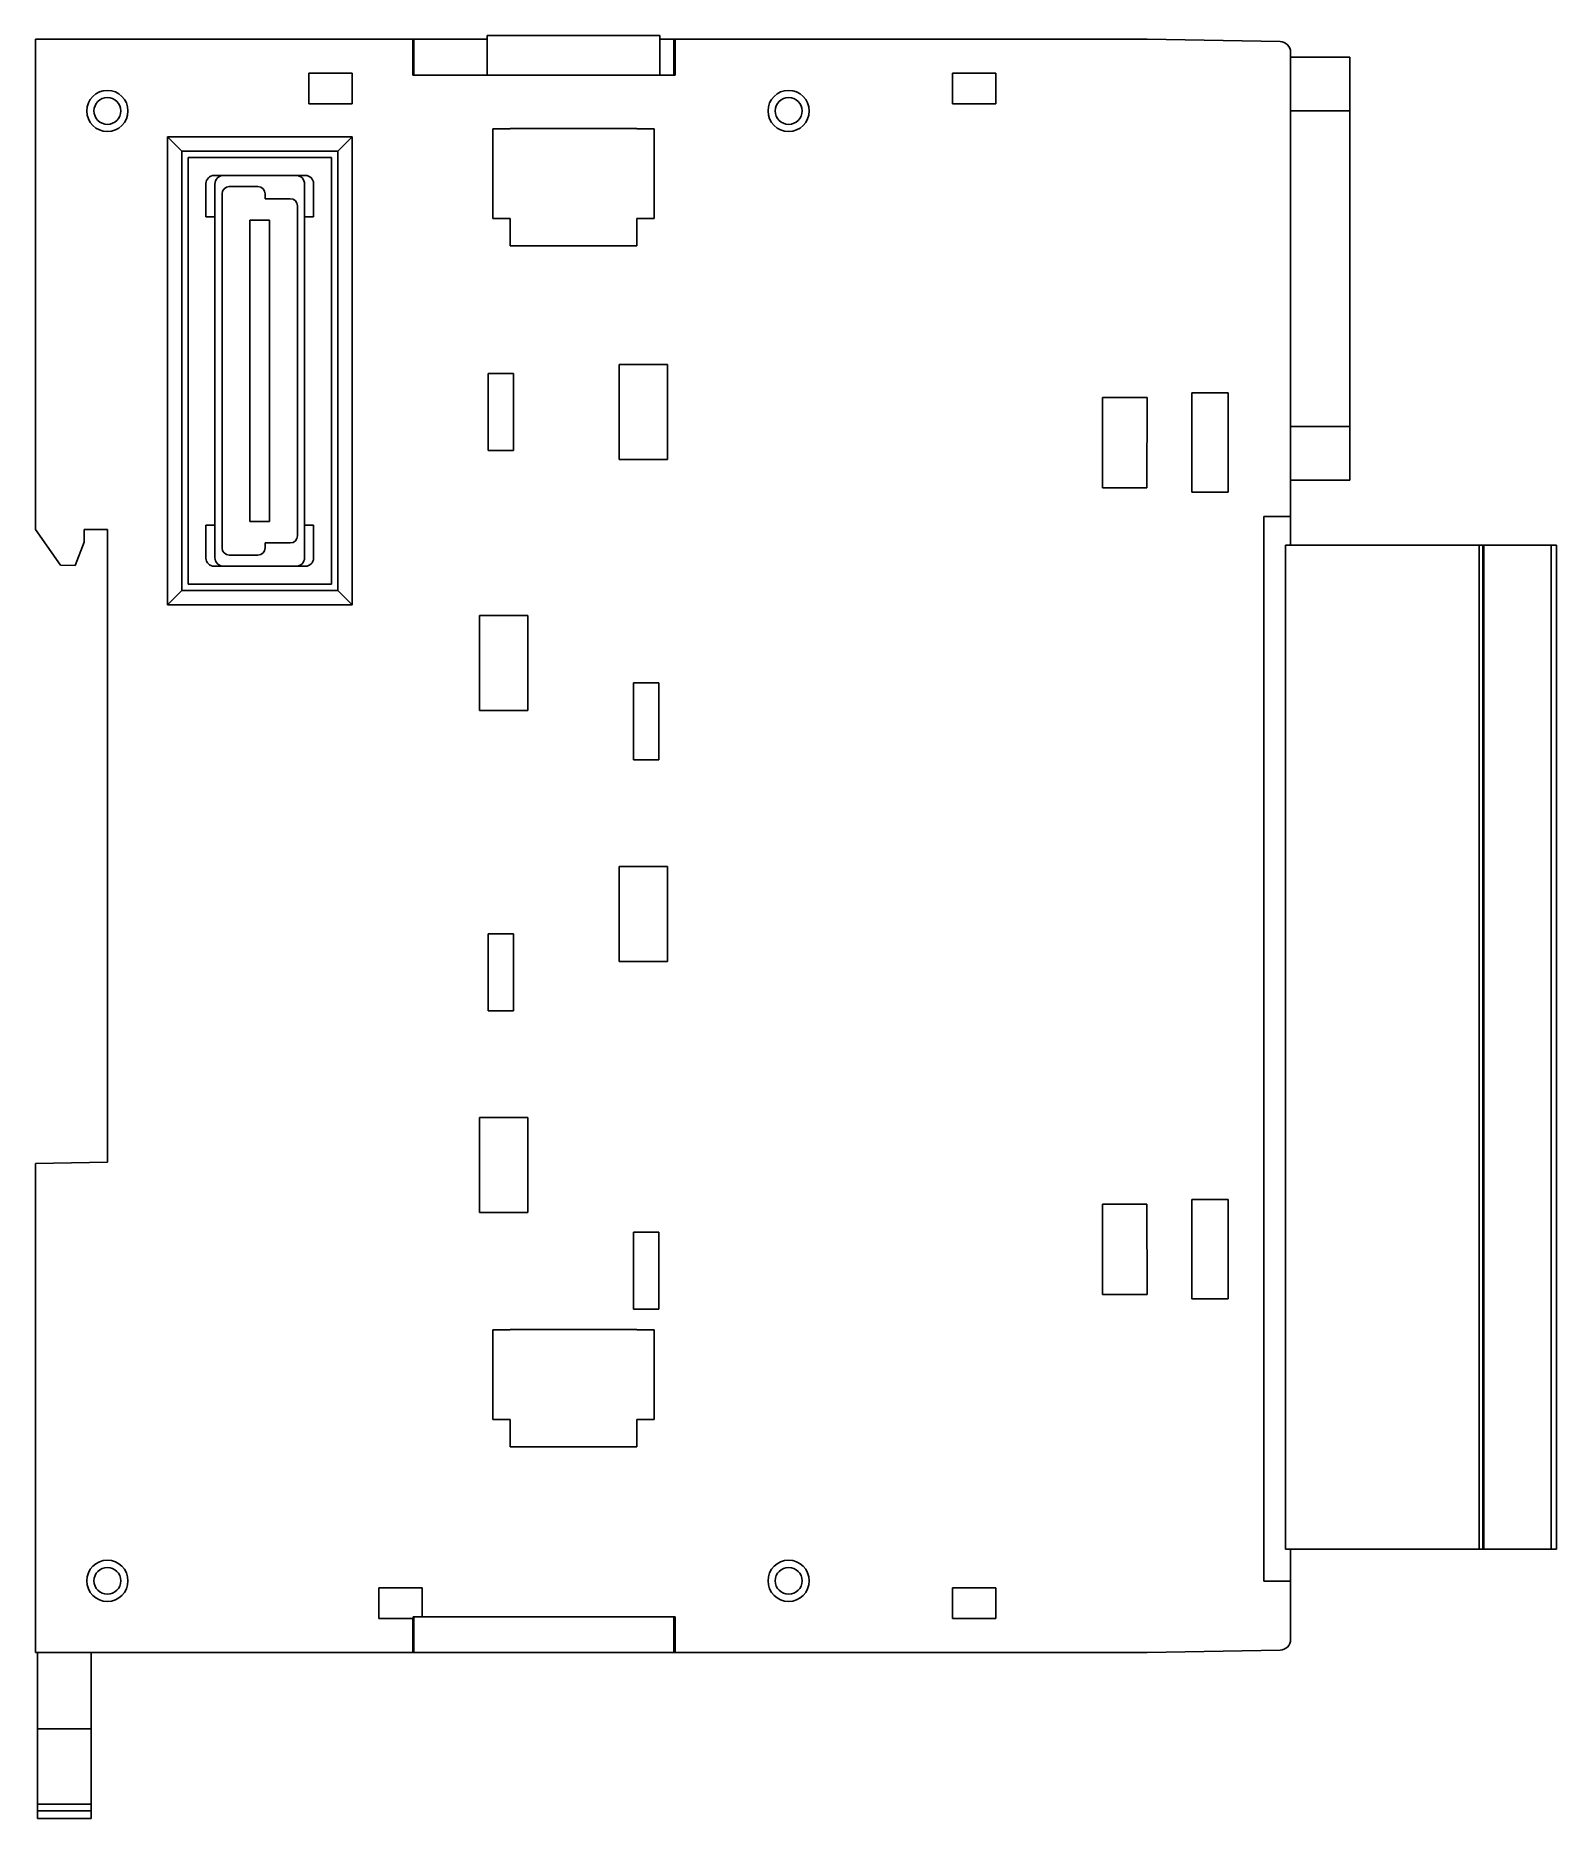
# Model space of a CAD drawing. Header units: millimetres. Extents: x 12.4 to 97.3, y 25.9 to 125.4.
import ezdxf

# ---------------------------------------------------------------- set-up
doc = ezdxf.new("R2010")
doc.units = ezdxf.units.MM
doc.header["$LTSCALE"] = 9.84153
doc.layers.get('0').update_dxf_attribs({"linetype": 'CONTINUOUS'})

msp = doc.modelspace()

# ---------------------------------------------------------------- linework, layer by layer
at = {"color": 7, "linetype": 'Continuous'}
for p, q in [((37.635, 125.399), (37.635, 123.199)), ((47.253, 125.399), (37.635, 125.399)), ((47.253, 125.399), (47.253, 123.199)), ((12.444, 125.199), (12.444, 97.849)), ((12.444, 125.199), (37.635, 125.199)), ((33.475, 123.199), (33.475, 125.199)), ((33.544, 123.199), (33.544, 125.199)), ((47.253, 125.199), (74.444, 125.199)), ((48.044, 123.199), (48.044, 125.199)), ((48.113, 123.199), (48.113, 125.199)), ((81.854, 125.069), (74.444, 125.199)), ((82.444, 96.967), (82.444, 124.47)), ((85.744, 124.199), (82.444, 124.199)), ((85.744, 124.199), (85.744, 100.599)), ((27.69, 123.299), (27.69, 121.595)), ((30.098, 123.299), (27.69, 123.299)), ((30.098, 121.595), (30.098, 123.299)), ((48.113, 123.199), (33.475, 123.199)), ((63.59, 123.299), (63.59, 121.595)), ((65.998, 123.299), (63.59, 123.299)), ((65.998, 121.595), (65.998, 123.299)), ((27.69, 121.595), (30.098, 121.595)), ((63.59, 121.595), (65.998, 121.595)), ((82.444, 121.199), (85.744, 121.199)), ((19.793, 93.648), (19.793, 119.75)), ((20.593, 118.95), (19.793, 119.75)), ((19.793, 119.75), (30.095, 119.75)), ((29.295, 118.95), (30.095, 119.75)), ((30.095, 119.75), (30.095, 93.648)), ((37.944, 120.199), (37.944, 115.199)), ((38.917, 120.199), (37.944, 120.199)), ((38.917, 120.226), (38.917, 120.199)), ((45.971, 120.226), (38.917, 120.226)), ((45.971, 120.199), (45.971, 120.226)), ((46.944, 120.199), (45.971, 120.199)), ((46.944, 115.199), (46.944, 120.199)), ((20.593, 94.448), (20.593, 118.95)), ((20.593, 118.95), (29.295, 118.95)), ((20.944, 94.799), (20.944, 118.599)), ((20.944, 118.599), (28.944, 118.599)), ((28.944, 118.599), (28.944, 94.799)), ((29.295, 118.95), (29.295, 94.448)), ((22.394, 117.599), (27.494, 117.599)), ((21.944, 115.299), (21.944, 117.149)), ((22.444, 96.279), (22.444, 117.119)), ((22.842, 96.824), (22.842, 116.574)), ((23.244, 116.976), (24.844, 116.976)), ((25.246, 116.574), (25.246, 116.301)), ((27.444, 117.119), (27.444, 96.279)), ((27.944, 117.149), (27.944, 115.299)), ((25.246, 116.301), (26.644, 116.301)), ((27.046, 115.899), (27.046, 97.499)), ((22.444, 115.299), (21.944, 115.299)), ((24.394, 98.299), (24.394, 115.099)), ((24.394, 115.099), (25.494, 115.099)), ((25.494, 115.099), (25.494, 98.299)), ((27.944, 115.299), (27.444, 115.299)), ((37.944, 115.199), (38.917, 115.199)), ((38.917, 115.199), (38.917, 113.672)), ((45.971, 113.672), (45.971, 115.199)), ((45.971, 115.199), (46.944, 115.199)), ((38.917, 113.672), (45.971, 113.672)), ((37.692, 106.55), (37.692, 102.247)), ((39.095, 106.55), (37.692, 106.55)), ((39.095, 102.247), (39.095, 106.55)), ((44.992, 107.05), (44.992, 101.747)), ((47.695, 107.05), (44.992, 107.05)), ((47.695, 101.747), (47.695, 107.05)), ((76.927, 105.465), (76.927, 99.932)), ((78.96, 105.465), (76.927, 105.465)), ((78.96, 99.933), (78.96, 105.465)), ((71.944, 105.216), (71.944, 100.181)), ((74.444, 105.216), (71.944, 105.216)), ((74.426, 100.181), (74.444, 105.216)), ((85.744, 103.598), (82.444, 103.598)), ((37.692, 102.247), (39.095, 102.247)), ((44.992, 101.747), (47.695, 101.747)), ((85.744, 100.599), (82.444, 100.599)), ((71.944, 100.181), (74.426, 100.181)), ((76.927, 99.932), (78.96, 99.933)), ((80.944, 98.566), (80.944, 39.181)), ((80.944, 98.566), (82.444, 98.566)), ((12.444, 97.849), (13.834, 95.863)), ((15.144, 97.149), (15.144, 97.849)), ((15.144, 97.849), (16.444, 97.849)), ((16.444, 97.849), (16.444, 62.549)), ((21.944, 96.249), (21.944, 98.099)), ((21.944, 98.099), (22.444, 98.099)), ((25.494, 98.299), (24.394, 98.299)), ((27.444, 98.099), (27.944, 98.099)), ((27.944, 98.099), (27.944, 96.249)), ((14.644, 95.849), (15.144, 97.149)), ((25.246, 97.097), (25.246, 96.824)), ((26.644, 97.097), (25.246, 97.097)), ((82.166, 96.967), (93.165, 96.967)), ((82.166, 96.967), (82.166, 40.967)), ((92.966, 96.967), (92.966, 40.967)), ((93.165, 40.967), (93.165, 96.967)), ((93.168, 96.967), (97.265, 96.967)), ((93.168, 96.967), (93.168, 40.967)), ((93.227, 40.967), (93.227, 96.967)), ((96.979, 96.967), (96.979, 40.967)), ((97.265, 40.967), (97.265, 96.967)), ((13.834, 95.863), (14.644, 95.849)), ((27.494, 95.799), (22.394, 95.799)), ((24.844, 96.422), (23.244, 96.422)), ((28.944, 94.799), (20.944, 94.799)), ((19.793, 93.648), (20.593, 94.448)), ((30.095, 93.648), (19.793, 93.648)), ((29.295, 94.448), (20.593, 94.448)), ((29.295, 94.448), (30.095, 93.648)), ((37.192, 93.05), (37.192, 87.747)), ((39.895, 93.05), (37.192, 93.05)), ((39.895, 87.747), (39.895, 93.05)), ((45.792, 89.3), (45.792, 84.997)), ((47.195, 89.3), (45.792, 89.3)), ((47.195, 84.997), (47.195, 89.3)), ((37.192, 87.747), (39.895, 87.747)), ((45.792, 84.997), (47.195, 84.997)), ((44.992, 79.05), (44.992, 73.747)), ((47.695, 79.05), (44.992, 79.05)), ((47.695, 73.747), (47.695, 79.05)), ((37.692, 75.3), (37.692, 70.997)), ((39.095, 75.3), (37.692, 75.3)), ((39.095, 70.997), (39.095, 75.3)), ((44.992, 73.747), (47.695, 73.747)), ((37.692, 70.997), (39.095, 70.997)), ((37.192, 65.05), (37.192, 59.747)), ((39.895, 65.05), (37.192, 65.05)), ((39.895, 59.747), (39.895, 65.05)), ((16.444, 62.549), (12.444, 62.479)), ((12.444, 62.479), (12.444, 35.199)), ((37.192, 59.747), (39.895, 59.747)), ((74.426, 60.216), (71.944, 60.216)), ((71.944, 60.216), (71.944, 55.181)), ((74.444, 55.181), (74.426, 60.216)), ((78.96, 60.465), (76.927, 60.465)), ((76.927, 60.465), (76.927, 54.932)), ((78.96, 54.933), (78.96, 60.465)), ((47.195, 58.65), (45.792, 58.65)), ((45.792, 58.65), (45.792, 54.347)), ((47.195, 54.347), (47.195, 58.65)), ((71.944, 55.181), (74.444, 55.181)), ((76.927, 54.932), (78.96, 54.933)), ((45.792, 54.347), (47.195, 54.347)), ((38.917, 53.199), (37.944, 53.199)), ((37.944, 53.199), (37.944, 48.199)), ((45.971, 53.226), (38.917, 53.226)), ((38.917, 53.226), (38.917, 53.199)), ((45.971, 53.199), (45.971, 53.226)), ((46.944, 53.199), (45.971, 53.199)), ((46.944, 48.199), (46.944, 53.199)), ((37.944, 48.199), (38.917, 48.199)), ((38.917, 48.199), (38.917, 46.672)), ((45.971, 48.199), (46.944, 48.199)), ((45.971, 46.672), (45.971, 48.199)), ((38.917, 46.672), (45.971, 46.672)), ((93.165, 40.967), (82.166, 40.967)), ((82.444, 35.928), (82.444, 40.967)), ((97.265, 40.967), (93.168, 40.967)), ((33.998, 38.803), (31.59, 38.803)), ((31.59, 38.803), (31.59, 37.099)), ((33.998, 37.199), (33.998, 38.803)), ((65.998, 38.803), (63.59, 38.803)), ((63.59, 38.803), (63.59, 37.099)), ((65.998, 37.099), (65.998, 38.803)), ((80.944, 39.181), (82.444, 39.181)), ((31.59, 37.099), (33.501, 37.099)), ((33.475, 37.099), (33.475, 35.199)), ((33.501, 37.199), (48.113, 37.199)), ((33.501, 37.199), (33.501, 37.099)), ((33.544, 37.199), (33.544, 35.199)), ((48.044, 37.199), (48.044, 35.199)), ((48.113, 37.199), (48.113, 35.199)), ((63.59, 37.099), (65.998, 37.099)), ((12.444, 35.199), (74.444, 35.199)), ((12.544, 25.949), (12.544, 35.199)), ((15.544, 25.949), (15.544, 35.199)), ((74.444, 35.199), (81.854, 35.328)), ((15.544, 30.949), (12.544, 30.949)), ((12.544, 26.732), (15.544, 26.732)), ((15.544, 26.366), (12.544, 26.366)), ((12.544, 25.949), (15.544, 25.949))]:
    msp.add_line(p, q, dxfattribs=at)
for centre, radius in [((16.444, 121.199), 1.149), ((54.444, 121.199), 1.149), ((16.444, 121.199), 0.749), ((54.444, 121.199), 0.749), ((16.444, 39.199), 1.149), ((16.444, 39.199), 0.749), ((54.444, 39.199), 1.149), ((54.444, 39.199), 0.749)]:
    msp.add_circle(centre, radius, dxfattribs=at)
for centre, radius, start, end in [((81.844, 124.47), 0.6, 0, 89), ((22.394, 117.149), 0.45, 90, 180), ((22.924, 117.119), 0.48, 90, 180), ((26.964, 117.119), 0.48, 0, 90), ((27.494, 117.149), 0.45, 0, 90), ((23.244, 116.574), 0.402, 90.00374, 180.00264), ((24.844, 116.574), 0.402, 0.0044, 89.9956), ((26.644, 115.899), 0.402, 359.99736, 89.9956), ((26.644, 97.499), 0.402, 270.00374, 359.99626), ((23.244, 96.824), 0.402, 179.99736, 269.99626), ((24.844, 96.824), 0.402, 270.00374, 359.99626), ((22.394, 96.249), 0.45, 180, 270), ((22.924, 96.279), 0.48, 180, 270), ((26.964, 96.279), 0.48, 270, 360), ((27.494, 96.249), 0.45, 270, 360), ((81.844, 35.928), 0.6, 271, 360)]:
    msp.add_arc(centre, radius, start, end, dxfattribs=at)

doc.saveas('drawing.dxf')
